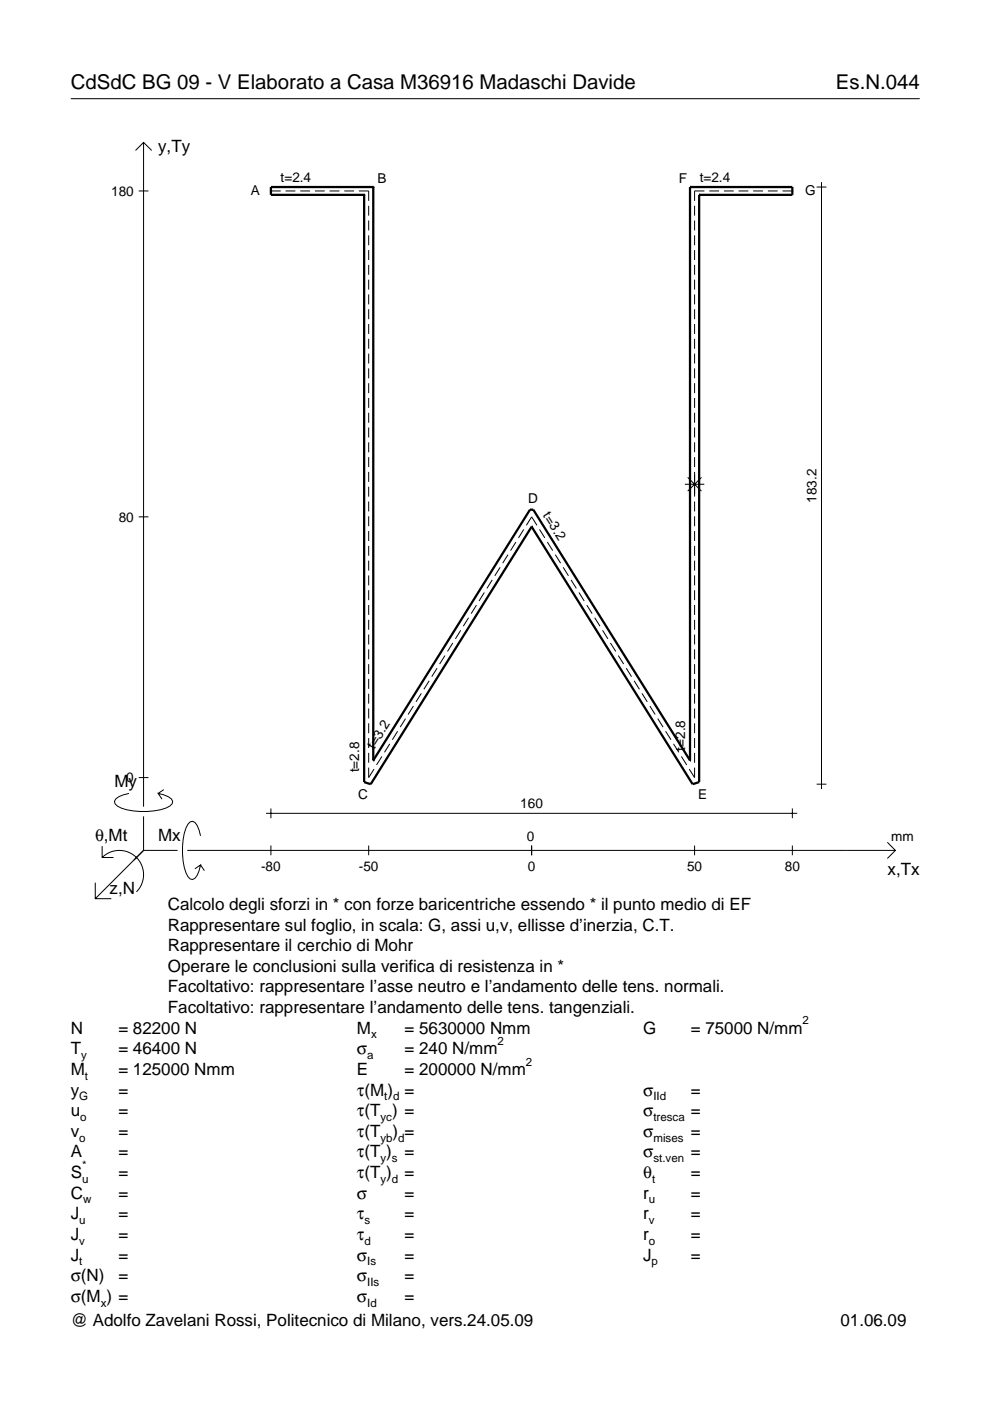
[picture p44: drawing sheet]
<svg xmlns="http://www.w3.org/2000/svg" width="210mm" height="297mm" viewBox="0 0 210 297" stroke-linecap="round" stroke-linejoin="round" font-family="sans-serif">
<defs><g id="words">
<g font-size="4.3">
<text x="15" y="18.9">CdSdC BG 09 - V Elaborato a Casa M36916 Madaschi Davide</text>
<text x="177.2" y="18.9">Es.N.044</text>
</g>
<g font-size="3.6">
<text x="33.5" y="32.3">y,Ty</text>
<text x="24.3" y="166.9">My</text>
<text x="20.1" y="178.2">θ,Mt</text>
<text x="33.5" y="178.2">Mx</text>
<text x="188.2" y="185.5">x,Tx</text>
<text x="23.2" y="189.6">z,N</text>
<text x="35.6" y="192.9">Calcolo degli sforzi in * con forze baricentriche essendo * il punto medio di EF</text>
<text x="35.6" y="197.3">Rappresentare sul foglio, in scala: G, assi u,v, ellisse d’inerzia, C.T.</text>
<text x="35.6" y="201.7">Rappresentare il cerchio di Mohr</text>
<text x="35.6" y="206">Operare le conclusioni sulla verifica di resistenza in *</text>
<text x="35.6" y="210.4">Facoltativo: rappresentare l’asse neutro e l’andamento delle tens. normali.</text>
<text x="35.6" y="214.8">Facoltativo: rappresentare l’andamento delle tens. tangenziali.</text>
<text x="15" y="219.2">N</text>
<text x="25.1" y="219.2">= 82200 N</text>
<text x="75.7" y="219.2">M</text>
<text x="85.8" y="219.2">= 5630000 Nmm</text>
<text x="136.4" y="219.2">G</text>
<text x="146.5" y="219.2">= 75000 N/mm</text>
<text x="15" y="227.9">M</text>
<text x="15" y="223.5">T</text>
<text x="25.1" y="223.5">= 46400 N</text>
<text x="25.1" y="227.9">= 125000 Nmm</text>
<text x="75.7" y="223.5">σ</text>
<text x="75.7" y="227.9">E</text>
<text x="85.8" y="223.5">= 240 N/mm</text>
<text x="85.8" y="227.9">= 200000 N/mm</text>
<text x="15" y="232.3">y</text>
<text x="25.1" y="232.3">=</text>
<text x="75.7" y="232.3">τ(M ) =</text>
<text x="136.4" y="232.3">σ</text>
<text x="146.5" y="232.3">=</text>
<text x="15" y="236.7">u</text>
<text x="25.1" y="236.7">=</text>
<text x="75.7" y="236.7">τ(T ) =</text>
<text x="136.4" y="236.7">σ</text>
<text x="146.5" y="236.7">=</text>
<text x="15" y="241">v</text>
<text x="15" y="245.4">A</text>
<text x="25.1" y="245.4">=</text>
<text x="25.1" y="241">=</text>
<text x="75.7" y="245.4">τ(T )</text>
<text x="75.7" y="241">τ(T</text>
<text x="83.3" y="241">) =</text>
<text x="85.8" y="245.4">=</text>
<text x="136.4" y="241">σ</text>
<text x="136.4" y="245.4">σ</text>
<text x="146.5" y="241">=</text>
<text x="146.5" y="245.4">=</text>
<text x="15" y="249.8">S</text>
<text x="25.1" y="249.8">=</text>
<text x="75.7" y="249.8">τ(T )</text>
<text x="85.8" y="249.8">=</text>
<text x="136.4" y="249.8">θ</text>
<text x="146.5" y="249.8">=</text>
<text x="15" y="254.2">C</text>
<text x="25.1" y="254.2">=</text>
<text x="75.7" y="254.2">σ</text>
<text x="85.8" y="254.2">=</text>
<text x="136.4" y="254.2">r</text>
<text x="146.5" y="254.2">=</text>
<text x="15" y="258.5">J</text>
<text x="15" y="262.9">J</text>
<text x="25.1" y="258.5">=</text>
<text x="25.1" y="262.9">=</text>
<text x="75.7" y="258.5">τ</text>
<text x="75.7" y="262.9">τ</text>
<text x="85.8" y="258.5">=</text>
<text x="85.8" y="262.9">=</text>
<text x="136.4" y="258.5">r</text>
<text x="136.4" y="262.9">r</text>
<text x="146.5" y="258.5">=</text>
<text x="146.5" y="262.9">=</text>
<text x="15" y="267.3">J</text>
<text x="25.1" y="267.3">=</text>
<text x="75.7" y="267.3">σ</text>
<text x="85.8" y="267.3">=</text>
<text x="136.4" y="267.3">J</text>
<text x="146.5" y="267.3">=</text>
<text x="15" y="271.7">σ(N)</text>
<text x="25.1" y="271.7">=</text>
<text x="75.7" y="271.7">σ</text>
<text x="85.8" y="271.7">=</text>
<text x="15" y="281.2">@ Adolfo Zavelani Rossi, Politecnico di Milano, vers.24.05.09</text>
<text x="15" y="276">σ(M ) =</text>
<text x="75.7" y="276">σ</text>
<text x="85.8" y="276">=</text>
<text x="178.2" y="281.2">01.06.09</text>
</g>
<g font-size="2.9">
<text x="23.6" y="41.5">180</text>
<text x="53.2" y="41.4">A</text>
<text x="59.5" y="38.6">t=2.4</text>
<text x="80" y="38.8">B</text>
<text x="143.9" y="38.8">F</text>
<text x="148.4" y="38.6">t=2.4</text>
<text x="170.7" y="41.4">G</text>
<text x="112" y="106.6">D</text>
<text x="173.1" y="106.6" transform="rotate(-90 173.1 106.6)">183.2</text>
<text x="25.2" y="110.6">80</text>
<text x="115" y="109.3" transform="rotate(58 115 109.3)">t=3.2</text>
<text x="79.4" y="158.9" transform="rotate(-58 79.4 158.9)">t=3.2</text>
<text x="145.3" y="159.2" transform="rotate(-90 145.3 159.2)">t=2.8</text>
<text x="26.8" y="165.9">0</text>
<text x="76.2" y="163.8" transform="rotate(-90 76.2 163.8)">t=2.8</text>
<text x="75.9" y="169.4">C</text>
<text x="110.3" y="171.4">160</text>
<text x="148" y="169.4">E</text>
<text x="111.7" y="178.2">0</text>
<text x="189" y="178.2">mm</text>
<text x="55.4" y="184.7">-80</text>
<text x="76.1" y="184.7">-50</text>
<text x="111.9" y="184.7">0</text>
<text x="145.7" y="184.7">50</text>
<text x="166.4" y="184.7">80</text>
</g>
<g font-size="2.4">
<text x="78.7" y="220.2">x</text>
<text x="105.5" y="221.5">2</text>
<text x="170.2" y="217.2">2</text>
<text x="17.2" y="224.5">y</text>
<text x="77.9" y="224.5">a</text>
<text x="111.5" y="225.9">2</text>
<text x="16.8" y="233.3">G</text>
<text x="18" y="228.9">t</text>
<text x="81.5" y="233.3">t d</text>
<text x="138.5" y="233.3">IId</text>
<text x="17" y="237.7">o</text>
<text x="80.7" y="237.7">yc</text>
<text x="138.5" y="237.7">tresca</text>
<text x="16.8" y="242">o</text>
<text x="80.7" y="242">yb d</text>
<text x="138.5" y="242">mises</text>
<text x="17.4" y="250.8">u</text>
<text x="17.4" y="247.8">*</text>
<text x="80.7" y="246.4">y s</text>
<text x="80.7" y="250.8">y d</text>
<text x="138.2" y="250.8">t</text>
<text x="138.5" y="246.4">st.ven</text>
<text x="17.6" y="255.2">w</text>
<text x="137.6" y="255.2">u</text>
<text x="16.8" y="259.5">u</text>
<text x="16.8" y="263.9">v</text>
<text x="77.3" y="259.5">s</text>
<text x="77.3" y="263.9">d</text>
<text x="137.6" y="259.5">v</text>
<text x="137.6" y="263.9">o</text>
<text x="16.8" y="268.3">t</text>
<text x="77.9" y="268.3">Is</text>
<text x="138.2" y="268.3">p</text>
<text x="77.9" y="272.7">IIs</text>
<text x="21.4" y="277">x</text>
<text x="77.9" y="277">Id</text>
</g>
</g></defs>
<g fill="none" stroke="#000" stroke-width=".21">
<path d="M15 20.9h180M28.7 31.9l1.7-1.7 1.8 1.7M30.4 30.2v140.8M173.1 39.7h2.1M174.2 38.6v128.7M29.4 40.5h2.1M57.4 40.5h2.1M60.5 40.5h2.1M63.7 40.5h2M66.8 40.5h2M69.9 40.5h2.1M73 40.5h2.1"/>
<path d="M76.1 40.5h2.1v2.1M78.2 43.6v2.1M78.2 46.8v2.1M78.2 49.9v2.1M78.2 53v2.1M78.2 56.2v2.1M78.2 59.3v2.1M147.3 43.6v2.1M147.3 46.8v2.1M147.3 49.9v2.1M147.3 53v2.1M147.3 56.2v2.1"/>
<path d="M147.3 59.3v2.1M149.3 40.5h-2v2.1M150.4 40.5h2.1M153.5 40.5h2.1M156.6 40.5h2.1M159.7 40.5h2.1M162.8 40.5h2.1M165.9 40.5h2.1M78.2 62.4v2.1M78.2 65.6v2.1M78.2 68.7v2.1M78.2 71.8v2.1"/>
<path d="M78.2 75v2.1M78.2 78.1v2.1M147.3 62.4v2.1M147.3 65.6v2.1M147.3 68.7v2.1M147.3 71.8v2.1M147.3 75v2.1M147.3 78.1v2.1M78.2 81.2v2.2M78.2 84.4v2.1M78.2 87.5v2.1M78.2 90.6v2.2"/>
<path d="M78.2 93.8v2.1M78.2 96.9v2.1M147.3 81.2v2.2M147.3 84.4v2.1M147.3 87.5v2.1M147.3 90.6v2.2M147.3 93.8v2.1M147.3 96.9v2.1M29.4 109.6h2.1M78.2 100.1v2.1M78.2 103.2v2.1M78.2 106.3v2.1"/>
<path d="M78.2 109.5v2.1M78.2 112.6v2.1M78.2 115.7v2.1M78.2 118.9v2.1M107.7 117.6l-1.1 1.8M109.4 114.9l-1.2 1.8M111 112.3l-1.1 1.8M111.6 111.4l1.1-1.8 1.1 1.8M114.4 112.3l1.1 1.8M116.1 114.9l1.1 1.8M117.7 117.6l1.2 1.8M145.2 102.7h4.1"/>
<path d="M145.8 101.2l2.9 2.9M147.3 100.1v5.2M147.3 106.3v2.1M147.3 109.5v2.1M147.3 112.6v2.1M147.3 115.7v2.1M147.3 118.9v2.1M148.7 101.2l-2.9 2.9M78.2 122v2.1M78.2 125.1v2.1M78.2 128.3v2.1M78.2 131.4v2.1"/>
<path d="M78.2 134.5v2.1M78.2 137.7v2.1M94.3 139l-1.1 1.8M96 136.3l-1.1 1.8M97.7 133.6l-1.1 1.9M99.3 131l-1.1 1.8M101 128.3l-1.1 1.8M102.7 125.6l-1.1 1.8M104.4 123l-1.2 1.8M106 120.3l-1.1 1.8M119.4 120.3l1.1 1.8M121.1 123l1.1 1.8"/>
<path d="M122.7 125.6l1.2 1.8M124.4 128.3l1.1 1.8M126.1 131l1.1 1.8M127.8 133.6l1.1 1.9M129.4 136.3l1.2 1.8M131.1 139l1.1 1.8M147.3 122v2.1M147.3 125.1v2.1M147.3 128.3v2.1M147.3 131.4v2.1M147.3 134.5v2.1M147.3 137.7v2.1"/>
<path d="M78.2 140.8v2.1M78.2 143.9v2.2M78.2 147.1v2.1M78.2 150.2v2.1M78.2 153.4v2.1M78.2 156.5v2.1M78.2 159.6v2.1M82.6 157.7l-1.1 1.8M84.3 155l-1.1 1.8M86 152.4l-1.1 1.8M87.6 149.7l-1.1 1.8M89.3 147l-1.1 1.8"/>
<path d="M91 144.3l-1.1 1.8M92.7 141.7l-1.2 1.8M132.8 141.7l1.1 1.8M134.4 144.3l1.2 1.8M136.1 147l1.1 1.8M137.8 149.7l1.1 1.8M139.5 152.4l1.1 1.8M141.1 155l1.2 1.8M142.8 157.7l1.1 1.8M147.3 140.8v2.1M147.3 143.9v2.2M147.3 147.1v2.1"/>
<path d="M147.3 150.2v2.1M147.3 153.4v2.1M147.3 156.5v2.1M147.3 159.6v2.1M21.7 179.4v2.4h2.4M27.3 168.2a3.6 3.6 0 0 0-3 1.7l.1 .5a5.6 5.6 0 0 0 3.8 1.5 13.4 13.4 0 0 0 7.8-1l.5-.5 .1-.5a3.6 3.6 0 0 0-3.1-1.7l.8 1.2M29.4 164.9h2.1M30.4 173.1v7.2M34.7 167.4l-1.2 .8M42.5 177.2a3.6 3.6 0 0 0-1.7-3.1l-.5 .2a5.7 5.7 0 0 0-1.5 3.7 13.3 13.3 0 0 0 1 7.9l.5 .5 .5 .1a3.6 3.6 0 0 0 1.7-3.1l-1.2 .8M56.4 172.4h112.6M57.4 171.4v2.1"/>
<path d="M57.4 179.3v2M78.2 162.8v2.1l1.1-1.8M78.2 179.3v2M81 160.4l-1.2 1.8M112.7 179.3v2M144.5 160.4l1.1 1.8M147.3 162.8v2.1l-1.2-1.8M147.3 179.3v2M168 171.4v2.1M168 179.3v2M173.1 166.3h2.1M188.1 178.6l1.7 1.7-1.7 1.7"/>
<path d="M20.2 187.2v3.3h3.4M21.7 181.8a5.1 5.1 0 0 1 7.2 0 5.1 5.1 0 0 1 0 7.3M30.4 180.3l-10.2 10.2M30.4 180.3h7.2M39.7 180.3h150.1M42.5 183.4l.8 1.2"/>
</g>
<g fill="none" stroke="#000" stroke-width=".48">
<path d="M79.1 39.7h.1M79.1 39.7h-21.7v1.6h19.8M79.1 39.7v121.5M146.3 39.7h.1M146.3 39.7h21.7v1.6h-19.8M146.3 39.7v121.5M77.2 41.3h.1M77.2 41.3v124.5l1.4 .5 34.1-54.6M148.2 41.3h.1M148.2 41.3v124.5l-1.4 .5-34.1-54.6M112.7 111.7h.1M79.1 161.2h.1"/>
<path d="M79.1 161.2l33.3-53.1h.7l33.2 53.1M146.3 161.2h.1"/>
</g>
<use href="#words"/>
</svg>
